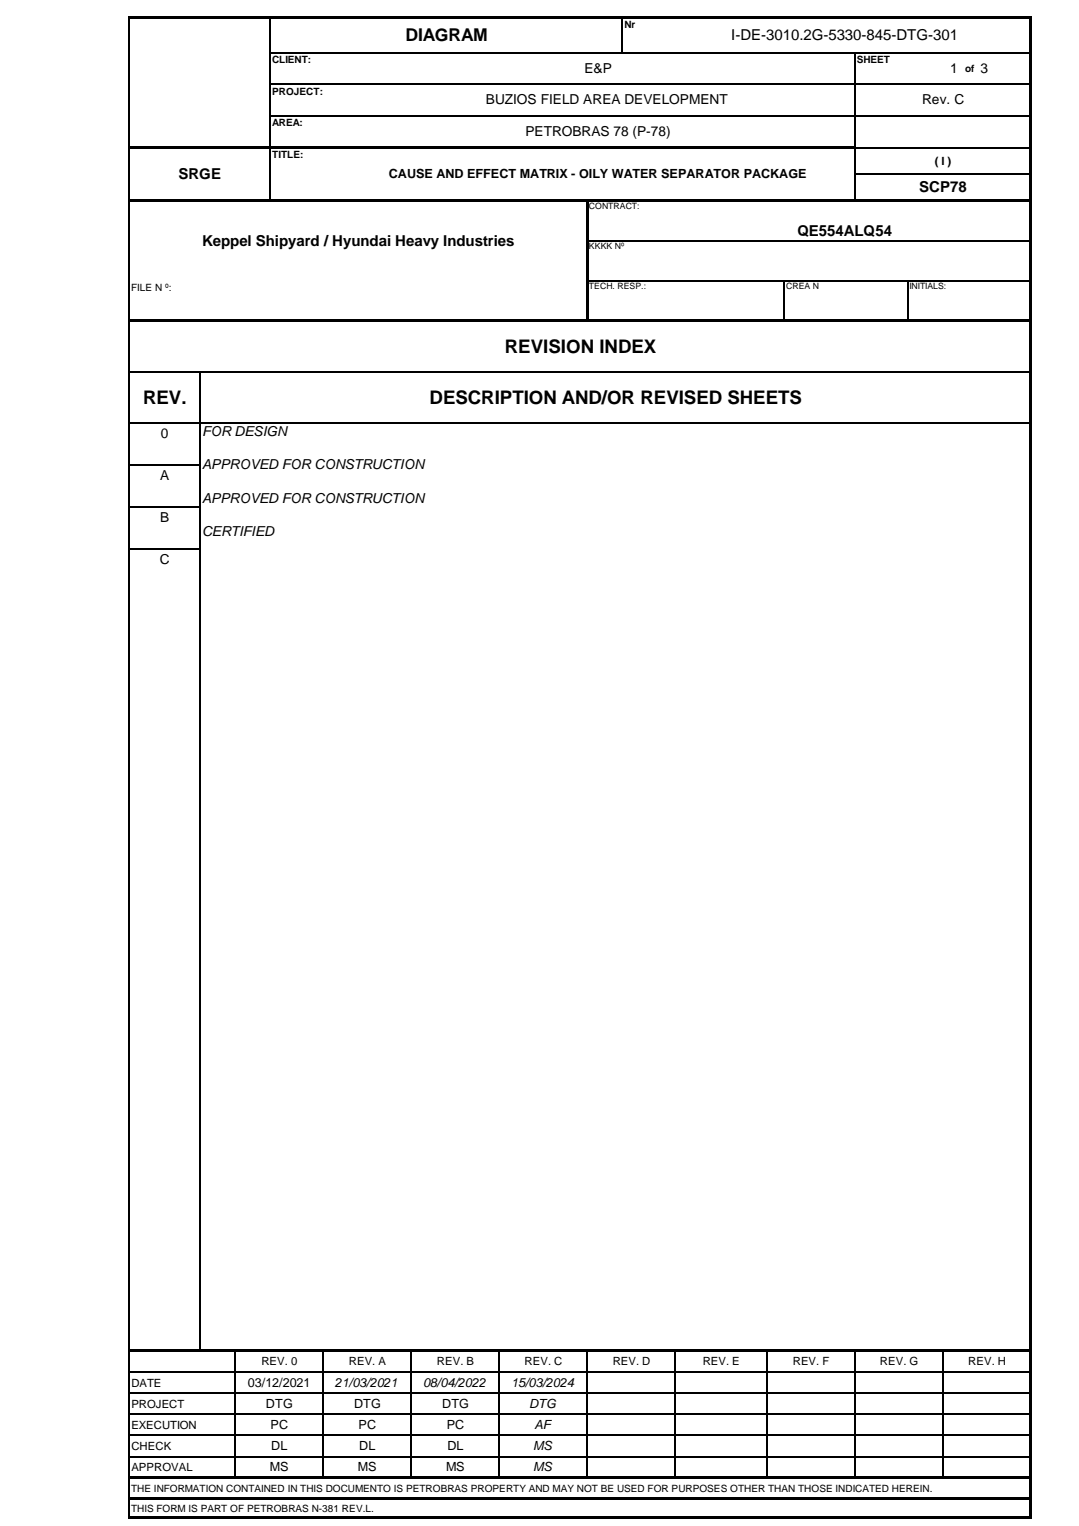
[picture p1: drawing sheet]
<svg xmlns="http://www.w3.org/2000/svg" width="210mm" height="297mm" viewBox="0 0 210 297" stroke-linecap="round" stroke-linejoin="round" font-family="sans-serif">
<defs><g id="words">
<g font-size="3.6">
<text x="98.3" y="68.7">REVISION INDEX</text>
<text x="27.9" y="78.6">REV.</text>
<text x="83.6" y="78.6">DESCRIPTION AND/OR REVISED SHEETS</text>
</g>
<text font-size="3.4" x="78.9" y="7.9">DIAGRAM</text>
<g font-size="2.9">
<text x="142.3" y="7.7">I-DE-3010.2G-5330-845-DTG-301</text>
<text x="34.7" y="34.9">SRGE</text>
<text x="178.9" y="37.5">SCP78</text>
<text x="39.3" y="47.8">Keppel Shipyard / Hyundai Heavy Industries</text>
<text x="155.2" y="45.8">QE554ALQ54</text>
</g>
<g font-size="2.7">
<text x="113.7" y="14.1">E&amp;P</text>
<text x="185" y="14.1">1</text>
<text x="190.8" y="14.1">3</text>
<text x="94.6" y="20.3">BUZIOS FIELD AREA DEVELOPMENT</text>
<text x="179.5" y="20.3">Rev. C</text>
<text x="102.3" y="26.5">PETROBRAS 78 (P-78)</text>
<text x="31.3" y="85.2">0</text>
<text x="39.3" y="84.8">FOR DESIGN</text>
<text x="31.2" y="93.4">A</text>
<text x="39.3" y="91.4">APPROVED FOR CONSTRUCTION</text>
<text x="31.2" y="101.6">B</text>
<text x="39.3" y="97.9">APPROVED FOR CONSTRUCTION</text>
<text x="39.3" y="104.4">CERTIFIED</text>
<text x="31.1" y="109.8">C</text>
</g>
<g font-size="2.5">
<text x="75.7" y="34.7">CAUSE AND EFFECT MATRIX - OILY WATER SEPARATOR PACKAGE</text>
<text x="48.3" y="269.9">03/12/2021</text>
<text x="65.2" y="269.9">21/03/2021</text>
<text x="82.3" y="269.9">08/04/2022</text>
<text x="99.5" y="269.9">15/03/2024</text>
<text x="51.8" y="274">DTG</text>
<text x="68.9" y="274">DTG</text>
<text x="86.1" y="274">DTG</text>
<text x="103" y="274">DTG</text>
<text x="52.7" y="278.1">PC</text>
<text x="69.8" y="278.1">PC</text>
<text x="87" y="278.1">PC</text>
<text x="104" y="278.1">AF</text>
<text x="52.5" y="286.3">MS</text>
<text x="52.8" y="282.2">DL</text>
<text x="69.7" y="286.3">MS</text>
<text x="69.9" y="282.2">DL</text>
<text x="86.8" y="286.3">MS</text>
<text x="87.1" y="282.2">DL</text>
<text x="103.8" y="286.3">MS</text>
<text x="103.8" y="282.2">MS</text>
</g>
<g font-size="2.2">
<text x="181.9" y="32">( I )</text>
<text x="25.6" y="269.9">DATE</text>
<text x="50.9" y="265.7">REV. 0</text>
<text x="67.9" y="265.7">REV. A</text>
<text x="85" y="265.7">REV. B</text>
<text x="102.1" y="265.7">REV. C</text>
<text x="119.3" y="265.7">REV. D</text>
<text x="136.8" y="265.7">REV. E</text>
<text x="154.3" y="265.7">REV. F</text>
<text x="171.3" y="265.7">REV. G</text>
<text x="188.5" y="265.7">REV. H</text>
<text x="25.6" y="274">PROJECT</text>
<text x="25.6" y="278.1">EXECUTION</text>
<text x="25.6" y="282.2">CHECK</text>
<text x="25.6" y="286.3">APPROVAL</text>
</g>
<g font-size="1.9">
<text x="121.5" y="5.4">Nr</text>
<text x="53" y="12.2">CLIENT:</text>
<text x="166.8" y="12.2">SHEET</text>
<text x="187.8" y="14">of</text>
<text x="53" y="18.4">PROJECT:</text>
<text x="53" y="24.6">AREA:</text>
<text x="53" y="30.8">TITLE:</text>
<text x="25.5" y="56.6">FILE N º:</text>
<text x="25.5" y="290.3">THE INFORMATION CONTAINED IN THIS DOCUMENTO IS PETROBRAS PROPERTY AND MAY NOT BE USED FOR PURPOSES OTHER THAN THOSE INDICATED HEREIN.</text>
<text x="25.5" y="294.2">THIS FORM IS PART OF PETROBRAS N-381 REV.L.</text>
</g>
<g font-size="1.7">
<text x="114.6" y="40.8">CONTRACT:</text>
<text x="114.6" y="48.6">KKKK Nº</text>
<text x="114.6" y="56.3">TECH. RESP.:</text>
<text x="153" y="56.3">CREA Nº:</text>
<text x="177" y="56.3">INITIALS:</text>
</g>
</g></defs>
<g fill="none" stroke="#000" stroke-width=".21">
<path d="M52.6 3.6v24.9M52.7 10.2h147.7M52.7 16.4h147.7M121.1 3.6v6.7M166.3 10.3v18.2M52.6 29v9.9M52.7 22.6h147.7M166.3 29v9.9M166.5 28.8h33.9M166.5 33.9h33.9M114.5 46.9h85.9M114.5 54.7h85.9"/>
<path d="M152.6 54.8v7.4M176.6 54.8v7.4M25.3 72.4h175.1M38.8 72.5v190.2M25.3 82.3h175.1M25.3 90.5h13.6M25.3 98.7h13.6M25.3 106.9h13.6M25.3 267.1h175.1M25.3 271.2h175.1M25.3 275.3h175.1M25.3 279.4h175.1"/>
<path d="M45.7 263.1v24.3M62.8 263.1v24.3M80 263.1v24.3M97.1 263.1v24.3M114.3 263.1v24.3M131.4 263.1v24.3M149.2 263.1v24.3M166.3 263.1v24.3M183.5 263.1v24.3M25.3 283.5h175.1"/>
</g>
<path d="M25.3 3.3h175.5M200.6 3.6v291.9M25.3 28.7h141.2M25.3 39.1h175.5M114.3 39.3v23.4M25.3 62.4h175.5M25.3 262.9h175.5M25.3 287.6h175.5M25.3 291.6h175.5M25.3 295.3h175.5" fill="none" stroke="#000" stroke-width=".42"/>
<path d="M25.1 3.1v292.4" fill="none" stroke="#000" stroke-width=".34"/>
<use href="#words"/>
</svg>
